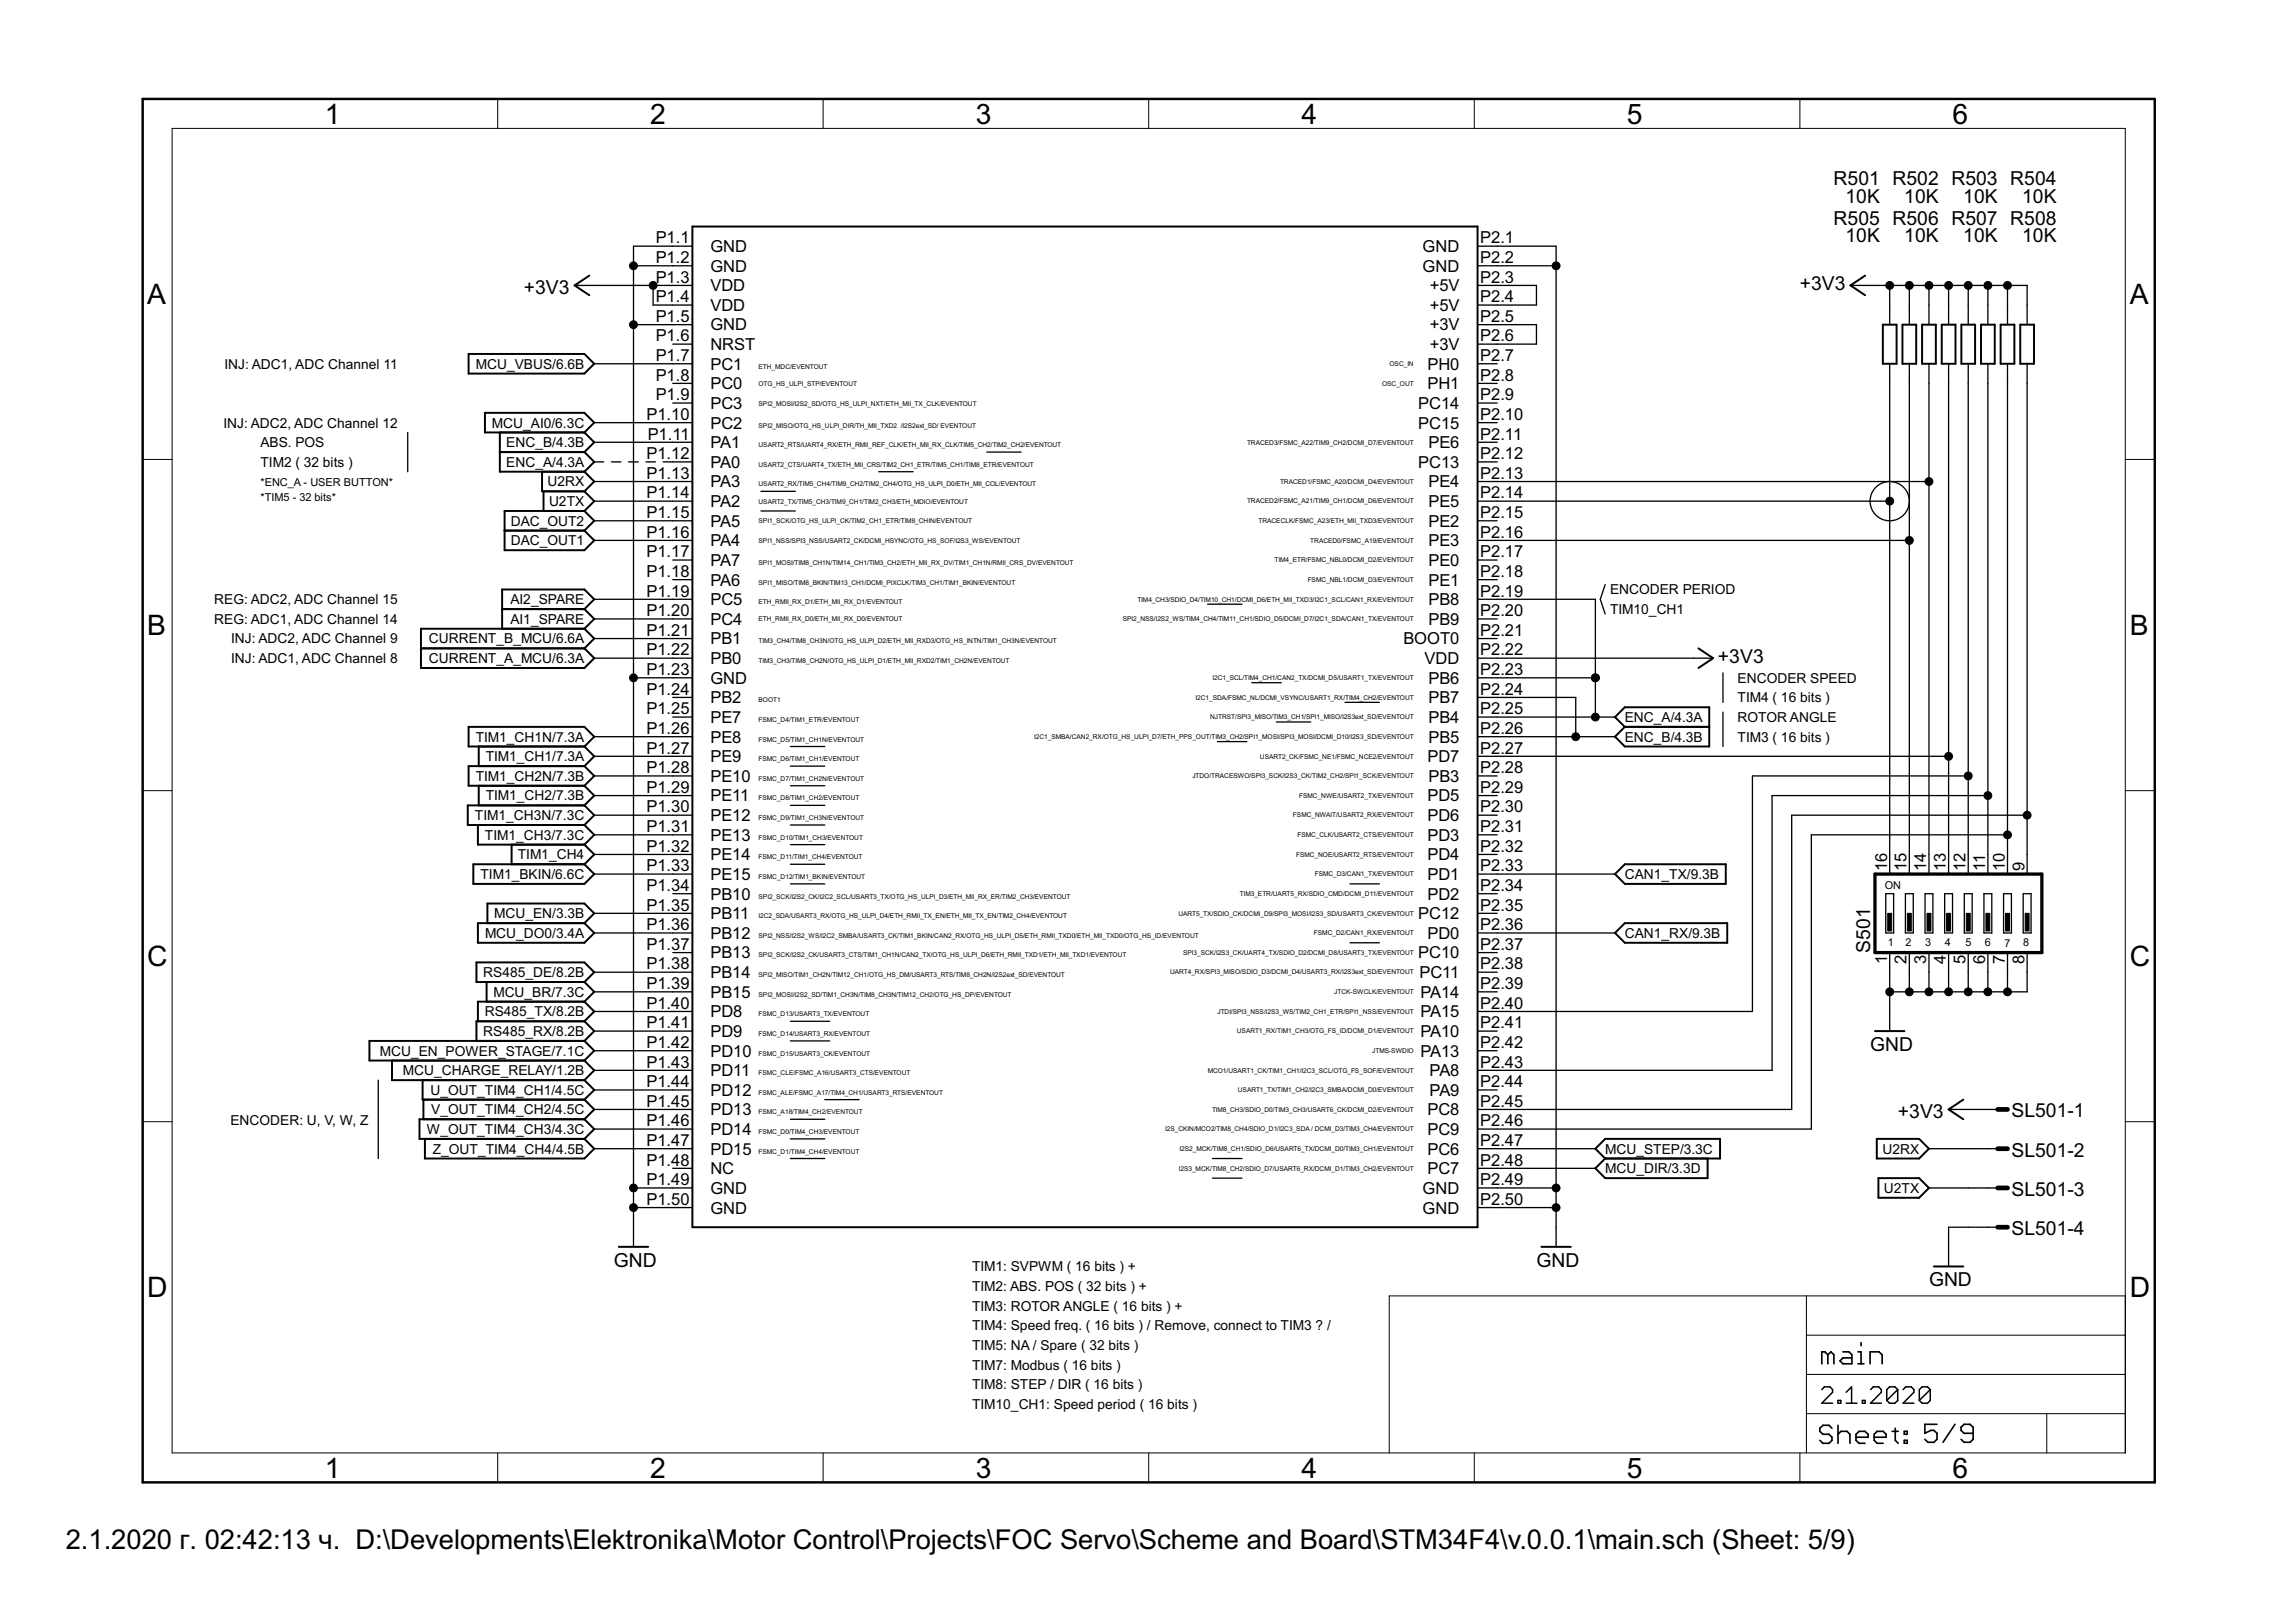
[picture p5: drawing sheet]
<svg xmlns="http://www.w3.org/2000/svg" width="297mm" height="210mm" viewBox="0 0 297 210" stroke-linecap="round" stroke-linejoin="round" font-family="sans-serif">
<defs><g id="words">
<g font-size="4.1">
<text x="42" y="16">1</text>
<text x="84.1" y="16">2</text>
<text x="126.3" y="16">3</text>
<text x="168.4" y="16">4</text>
<text x="210.5" y="16">5</text>
<text x="252.6" y="16">6</text>
<text x="19.1" y="39.3">A</text>
<text x="275.6" y="39.3">A</text>
<text x="19.1" y="82.2">B</text>
<text x="275.6" y="82.2">B</text>
<text x="19.1" y="125">C</text>
<text x="275.6" y="125">C</text>
<text x="19.1" y="167.9">D</text>
<text x="275.6" y="167.9">D</text>
<text x="42" y="191.2">1</text>
<text x="84.1" y="191.2">2</text>
<text x="126.3" y="191.2">3</text>
<text x="168.4" y="191.2">4</text>
<text x="210.5" y="191.2">5</text>
<text x="252.6" y="191.2">6</text>
</g>
<text font-size="4" x="8.5" y="200.4">2.1.2020 г. 02:42:13 ч. D:\Developments\Elektronika\Motor Control\Projects\FOC Servo\Scheme and Board\STM34F4\v.0.0.1\main.sch (Sheet: 5/9)</text>
<g font-size="2.8">
<text x="237.2" y="24">R501 R502 R503 R504</text>
<text x="237.2" y="29.1">R505 R506 R507 R508</text>
<text x="238.7" y="26.3">10K</text>
<text x="246.4" y="26.3">10K</text>
<text x="254" y="26.3">10K</text>
<text x="261.6" y="26.3">10K</text>
<text x="238.7" y="31.3">10K</text>
<text x="246.4" y="31.3">10K</text>
<text x="254" y="31.3">10K</text>
<text x="261.6" y="31.3">10K</text>
<text x="67.8" y="38.1">+3V3</text>
<text x="232.8" y="37.6">+3V3</text>
<text x="222.3" y="85.8">+3V3</text>
<text x="241.9" y="123.3" transform="rotate(-90 241.9 123.3)">S501</text>
<text x="241.9" y="136">GND</text>
<text x="245.5" y="144.7">+3V3</text>
<text x="260.2" y="144.6">SL501-1</text>
<text x="260.2" y="149.7">SL501-2</text>
<text x="260.2" y="154.8">SL501-3</text>
<text x="260.2" y="159.8">SL501-4</text>
<text x="79.4" y="163.9">GND</text>
<text x="198.8" y="163.9">GND</text>
<text x="249.6" y="166.4">GND</text>
</g>
<g font-size="2.4">
<text x="84.8" y="31.5">P1.1</text>
<text x="84.8" y="34">P1.2</text>
<text x="91.9" y="32.6">GND</text>
<text x="91.9" y="35.1">GND</text>
<text x="184.1" y="32.6">GND</text>
<text x="184.1" y="35.1">GND</text>
<text x="191.5" y="31.5">P2.1</text>
<text x="191.5" y="34">P2.2</text>
<text x="84.8" y="36.6">P1.3</text>
<text x="84.8" y="39.1">P1.4</text>
<text x="84.8" y="41.6">P1.5</text>
<text x="91.9" y="37.7">VDD</text>
<text x="91.9" y="40.2">VDD</text>
<text x="185" y="37.7">+5V</text>
<text x="185" y="40.2">+5V</text>
<text x="191.5" y="36.6">P2.3</text>
<text x="191.5" y="39.1">P2.4</text>
<text x="191.5" y="41.6">P2.5</text>
<text x="84.8" y="44.2">P1.6</text>
<text x="84.8" y="46.7">P1.7</text>
<text x="91.9" y="42.8">GND</text>
<text x="91.9" y="45.3">NRST</text>
<text x="91.9" y="47.8">PC1</text>
<text x="184.7" y="47.8">PH0</text>
<text x="185" y="42.8">+3V</text>
<text x="185" y="45.3">+3V</text>
<text x="191.5" y="44.2">P2.6</text>
<text x="191.5" y="46.7">P2.7</text>
<text x="84.8" y="49.3">P1.8</text>
<text x="84.8" y="51.8">P1.9</text>
<text x="91.9" y="50.4">PC0</text>
<text x="91.9" y="52.9">PC3</text>
<text x="183.5" y="52.9">PC14</text>
<text x="184.7" y="50.4">PH1</text>
<text x="191.5" y="49.3">P2.8</text>
<text x="191.5" y="51.8">P2.9</text>
<text x="83.6" y="54.3">P1.10</text>
<text x="83.6" y="59.4">P1.12</text>
<text x="83.8" y="56.9">P1.11</text>
<text x="91.9" y="55.5">PC2</text>
<text x="91.9" y="58">PA1</text>
<text x="183.5" y="55.5">PC15</text>
<text x="184.8" y="58">PE6</text>
<text x="191.5" y="54.3">P2.10</text>
<text x="191.5" y="56.9">P2.11</text>
<text x="191.5" y="59.4">P2.12</text>
<text x="83.6" y="62">P1.13</text>
<text x="83.6" y="64.5">P1.14</text>
<text x="91.9" y="60.5">PA0</text>
<text x="91.9" y="63.1">PA3</text>
<text x="91.9" y="65.6">PA2</text>
<text x="183.5" y="60.5">PC13</text>
<text x="184.8" y="63.1">PE4</text>
<text x="184.8" y="65.6">PE5</text>
<text x="191.5" y="62">P2.13</text>
<text x="191.5" y="64.5">P2.14</text>
<text x="83.6" y="67">P1.15</text>
<text x="83.6" y="69.6">P1.16</text>
<text x="91.9" y="68.2">PA5</text>
<text x="91.9" y="70.7">PA4</text>
<text x="184.8" y="68.2">PE2</text>
<text x="184.8" y="70.7">PE3</text>
<text x="191.5" y="67">P2.15</text>
<text x="191.5" y="69.6">P2.16</text>
<text x="83.6" y="72.1">P1.17</text>
<text x="83.6" y="74.7">P1.18</text>
<text x="83.6" y="77.2">P1.19</text>
<text x="91.9" y="73.2">PA7</text>
<text x="91.9" y="75.8">PA6</text>
<text x="184.8" y="73.2">PE0</text>
<text x="184.8" y="75.8">PE1</text>
<text x="191.5" y="72.1">P2.17</text>
<text x="191.5" y="74.7">P2.18</text>
<text x="191.5" y="77.2">P2.19</text>
<text x="83.6" y="79.7">P1.20</text>
<text x="83.6" y="82.3">P1.21</text>
<text x="91.9" y="78.3">PC5</text>
<text x="91.9" y="80.9">PC4</text>
<text x="91.9" y="83.4">PB1</text>
<text x="181.6" y="83.4">BOOT0</text>
<text x="184.8" y="78.3">PB8</text>
<text x="184.8" y="80.9">PB9</text>
<text x="191.5" y="79.7">P2.20</text>
<text x="191.5" y="82.3">P2.21</text>
<text x="83.6" y="84.8">P1.22</text>
<text x="83.6" y="87.4">P1.23</text>
<text x="83.6" y="89.9">P1.24</text>
<text x="91.9" y="85.9">PB0</text>
<text x="91.9" y="88.5">GND</text>
<text x="184.3" y="85.9">VDD</text>
<text x="184.8" y="88.5">PB6</text>
<text x="191.5" y="84.8">P2.22</text>
<text x="191.5" y="87.4">P2.23</text>
<text x="191.5" y="89.9">P2.24</text>
<text x="83.6" y="92.4">P1.25</text>
<text x="83.6" y="95">P1.26</text>
<text x="91.9" y="91">PB2</text>
<text x="91.9" y="93.6">PE7</text>
<text x="184.8" y="91">PB7</text>
<text x="184.8" y="93.6">PB4</text>
<text x="191.5" y="92.4">P2.25</text>
<text x="191.5" y="95">P2.26</text>
<text x="83.6" y="97.5">P1.27</text>
<text x="83.6" y="100.1">P1.28</text>
<text x="91.9" y="96.1">PE8</text>
<text x="91.9" y="98.6">PE9</text>
<text x="91.9" y="101.2">PE10</text>
<text x="184.7" y="98.6">PD7</text>
<text x="184.8" y="96.1">PB5</text>
<text x="184.8" y="101.2">PB3</text>
<text x="191.5" y="97.5">P2.27</text>
<text x="191.5" y="100.1">P2.28</text>
<text x="83.6" y="102.6">P1.29</text>
<text x="83.6" y="105.1">P1.30</text>
<text x="83.6" y="107.7">P1.31</text>
<text x="91.9" y="103.7">PE11</text>
<text x="91.9" y="106.3">PE12</text>
<text x="184.7" y="103.7">PD5</text>
<text x="184.7" y="106.3">PD6</text>
<text x="191.5" y="102.6">P2.29</text>
<text x="191.5" y="105.1">P2.30</text>
<text x="191.5" y="107.7">P2.31</text>
<text x="83.6" y="110.2">P1.32</text>
<text x="83.6" y="112.8">P1.33</text>
<text x="91.9" y="108.8">PE13</text>
<text x="91.9" y="111.3">PE14</text>
<text x="91.9" y="113.9">PE15</text>
<text x="184.7" y="108.8">PD3</text>
<text x="184.7" y="111.3">PD4</text>
<text x="184.7" y="113.9">PD1</text>
<text x="191.5" y="110.2">P2.32</text>
<text x="191.5" y="112.8">P2.33</text>
<text x="244.1" y="112.8" transform="rotate(-90 244.1 112.8)">16</text>
<text x="246.7" y="112.8" transform="rotate(-90 246.7 112.8)">15</text>
<text x="249.2" y="112.8" transform="rotate(-90 249.2 112.8)">14</text>
<text x="251.7" y="112.8" transform="rotate(-90 251.7 112.8)">13</text>
<text x="254.3" y="112.8" transform="rotate(-90 254.3 112.8)">12</text>
<text x="256.8" y="112.8" transform="rotate(-90 256.8 112.8)">11</text>
<text x="259.4" y="112.8" transform="rotate(-90 259.4 112.8)">10</text>
<text x="261.9" y="112.8" transform="rotate(-90 261.9 112.8)">9</text>
<text x="83.6" y="115.3">P1.34</text>
<text x="83.6" y="117.8">P1.35</text>
<text x="91.9" y="116.4">PB10</text>
<text x="91.9" y="119">PB11</text>
<text x="183.5" y="119">PC12</text>
<text x="184.7" y="116.4">PD2</text>
<text x="191.5" y="115.3">P2.34</text>
<text x="191.5" y="117.8">P2.35</text>
<text x="83.6" y="120.4">P1.36</text>
<text x="83.6" y="122.9">P1.37</text>
<text x="83.6" y="125.5">P1.38</text>
<text x="91.9" y="121.5">PB12</text>
<text x="91.9" y="124">PB13</text>
<text x="183.5" y="124">PC10</text>
<text x="184.7" y="121.5">PD0</text>
<text x="191.5" y="120.4">P2.36</text>
<text x="191.5" y="122.9">P2.37</text>
<text x="191.5" y="125.5">P2.38</text>
<text x="244.1" y="124.8" transform="rotate(-90 244.1 124.8)">1</text>
<text x="246.7" y="124.8" transform="rotate(-90 246.7 124.8)">2</text>
<text x="249.2" y="124.8" transform="rotate(-90 249.2 124.8)">3</text>
<text x="251.7" y="124.8" transform="rotate(-90 251.7 124.8)">4</text>
<text x="254.3" y="124.8" transform="rotate(-90 254.3 124.8)">5</text>
<text x="256.8" y="124.8" transform="rotate(-90 256.8 124.8)">6</text>
<text x="259.4" y="124.8" transform="rotate(-90 259.4 124.8)">7</text>
<text x="261.9" y="124.8" transform="rotate(-90 261.9 124.8)">8</text>
<text x="83.6" y="128">P1.39</text>
<text x="83.6" y="130.5">P1.40</text>
<text x="91.9" y="126.6">PB14</text>
<text x="91.9" y="129.1">PB15</text>
<text x="91.9" y="131.6">PD8</text>
<text x="183.6" y="126.6">PC11</text>
<text x="183.8" y="129.1">PA14</text>
<text x="183.8" y="131.6">PA15</text>
<text x="191.5" y="128">P2.39</text>
<text x="191.5" y="130.5">P2.40</text>
<text x="83.6" y="133.1">P1.41</text>
<text x="83.6" y="135.6">P1.42</text>
<text x="91.9" y="134.2">PD9</text>
<text x="91.9" y="136.7">PD10</text>
<text x="183.8" y="134.2">PA10</text>
<text x="183.8" y="136.7">PA13</text>
<text x="191.5" y="133.1">P2.41</text>
<text x="191.5" y="135.6">P2.42</text>
<text x="83.6" y="138.1">P1.43</text>
<text x="83.6" y="140.7">P1.44</text>
<text x="83.6" y="143.2">P1.45</text>
<text x="91.9" y="139.3">PD11</text>
<text x="91.9" y="141.8">PD12</text>
<text x="184.9" y="139.3">PA8</text>
<text x="184.9" y="141.8">PA9</text>
<text x="191.5" y="138.1">P2.43</text>
<text x="191.5" y="140.7">P2.44</text>
<text x="191.5" y="143.2">P2.45</text>
<text x="83.6" y="145.8">P1.46</text>
<text x="83.6" y="148.3">P1.47</text>
<text x="91.9" y="144.3">PD13</text>
<text x="91.9" y="146.9">PD14</text>
<text x="91.9" y="149.4">PD15</text>
<text x="184.7" y="144.3">PC8</text>
<text x="184.7" y="146.9">PC9</text>
<text x="184.7" y="149.4">PC6</text>
<text x="191.5" y="145.8">P2.46</text>
<text x="191.5" y="148.3">P2.47</text>
<text x="83.6" y="150.8">P1.48</text>
<text x="83.6" y="153.4">P1.49</text>
<text x="83.6" y="155.9">P1.50</text>
<text x="91.9" y="152">NC</text>
<text x="91.9" y="154.5">GND</text>
<text x="184.1" y="154.5">GND</text>
<text x="184.7" y="152">PC7</text>
<text x="191.5" y="150.8">P2.48</text>
<text x="191.5" y="153.4">P2.49</text>
<text x="191.5" y="155.9">P2.50</text>
<text x="91.9" y="157">GND</text>
<text x="184.1" y="157">GND</text>
</g>
<g font-size="2">
<text x="29" y="47.7">INJ: ADC1, ADC Channel 11</text>
<text x="61.6" y="47.7">MCU_VBUS/6.6B</text>
<text x="28.9" y="55.3">INJ: ADC2, ADC Channel 12</text>
<text x="33.7" y="57.9">ABS. POS</text>
<text x="63.6" y="55.3">MCU_AI0/6.3C</text>
<text x="65.5" y="57.9">ENC_B/4.3B</text>
<text x="33.7" y="60.4">TIM2 ( 32 bits )</text>
<text x="65.5" y="60.4">ENC_A/4.3A</text>
<text x="70.8" y="63">U2RX</text>
<text x="71" y="65.5">U2TX</text>
<text x="66.1" y="70.6">DAC_OUT1</text>
<text x="66.1" y="68">DAC_OUT2</text>
<text x="208.3" y="76.9">ENCODER PERIOD</text>
<text x="27.7" y="78.2">REG: ADC2, ADC Channel 15</text>
<text x="27.7" y="80.7">REG: ADC1, ADC Channel 14</text>
<text x="29.9" y="83.3">INJ: ADC2, ADC Channel 9</text>
<text x="55.5" y="83.3">CURRENT_B_MCU/6.6A</text>
<text x="66" y="80.7">AI1_SPARE</text>
<text x="66" y="78.2">AI2_SPARE</text>
<text x="208.3" y="79.5">TIM10_CH1</text>
<text x="29.9" y="85.8">INJ: ADC1, ADC Channel 8</text>
<text x="55.5" y="85.8">CURRENT_A_MCU/6.3A</text>
<text x="224.8" y="88.4">ENCODER SPEED</text>
<text x="61.5" y="96">TIM1_CH1N/7.3A</text>
<text x="210.2" y="93.4">ENC_A/4.3A</text>
<text x="210.2" y="96">ENC_B/4.3B</text>
<text x="224.8" y="96">TIM3 ( 16 bits )</text>
<text x="224.8" y="93.4">ROTOR ANGLE</text>
<text x="224.8" y="90.9">TIM4 ( 16 bits )</text>
<text x="61.5" y="101">TIM1_CH2N/7.3B</text>
<text x="62.8" y="98.5">TIM1_CH1/7.3A</text>
<text x="61.4" y="106.1">TIM1_CH3N/7.3C</text>
<text x="62.8" y="103.6">TIM1_CH2/7.3B</text>
<text x="62.2" y="113.7">TIM1_BKIN/6.6C</text>
<text x="62.7" y="108.7">TIM1_CH3/7.3C</text>
<text x="67" y="111.2">TIM1_CH4</text>
<text x="210.2" y="113.7">CAN1_TX/9.3B</text>
<text x="63.9" y="118.8">MCU_EN/3.3B</text>
<text x="62.8" y="121.4">MCU_DO0/3.4A</text>
<text x="210.2" y="121.4">CAN1_RX/9.3B</text>
<text x="62.5" y="126.4">RS485_DE/8.2B</text>
<text x="62.7" y="131.5">RS485_TX/8.2B</text>
<text x="63.8" y="129">MCU_BR/7.3C</text>
<text x="49.1" y="136.6">MCU_EN_POWER_STAGE/7.1C</text>
<text x="62.5" y="134.1">RS485_RX/8.2B</text>
<text x="52.1" y="139.1">MCU_CHARGE_RELAY/1.2B</text>
<text x="55.7" y="141.7">U_OUT_TIM4_CH1/4.5C</text>
<text x="29.8" y="145.6">ENCODER: U, V, W, Z</text>
<text x="55.2" y="146.8">W_OUT_TIM4_CH3/4.3C</text>
<text x="55.8" y="144.2">V_OUT_TIM4_CH2/4.5C</text>
<text x="56" y="149.3">Z_OUT_TIM4_CH4/4.5B</text>
<text x="207.7" y="149.3">MCU_STEP/3.3C</text>
<text x="243.5" y="149.3">U2RX</text>
<text x="207.7" y="151.8">MCU_DIR/3.3D</text>
<text x="243.7" y="154.4">U2TX</text>
<text x="125.8" y="164.5">TIM1: SVPWM ( 16 bits ) +</text>
<text x="125.8" y="167.1">TIM2: ABS. POS ( 32 bits ) +</text>
<text x="125.8" y="169.6">TIM3: ROTOR ANGLE ( 16 bits ) +</text>
<text x="125.8" y="172.2">TIM4: Speed freq. ( 16 bits ) / Remove, connect to TIM3 ? /</text>
<text x="125.8" y="177.2">TIM7: Modbus ( 16 bits )</text>
<text x="125.8" y="174.7">TIM5: NA / Spare ( 32 bits )</text>
<text x="125.8" y="179.8">TIM8: STEP / DIR ( 16 bits )</text>
<text x="125.8" y="182.3">TIM10_CH1: Speed period ( 16 bits )</text>
</g>
<g font-size="1.6">
<text x="33.7" y="63">*ENC_A - USER BUTTON*</text>
<text x="33.7" y="64.9">*TIM5 - 32 bits*</text>
<text x="243.8" y="115">ON</text>
<text x="244.2" y="122.4">1</text>
<text x="246.5" y="122.4">2</text>
<text x="249.1" y="122.4">3</text>
<text x="251.6" y="122.4">4</text>
<text x="254.3" y="122.4">5</text>
<text x="256.8" y="122.4">6</text>
<text x="259.3" y="122.5">7</text>
<text x="261.8" y="122.4">8</text>
</g>
<g font-size="1">
<text x="98.1" y="47.7">ETH_MDC/EVENTOUT</text>
<text x="179.8" y="47.4">OSC_IN</text>
<text x="98.1" y="49.9">OTG_HS_ULPI_STP/EVENTOUT</text>
<text x="98.1" y="52.5">SPI2_MOSI/I2S2_SD/OTG_HS_ULPI_NXT/ETH_MII_TX_CLK/EVENTOUT</text>
<text x="178.8" y="49.9">OSC_OUT</text>
<text x="98.1" y="55.3">SPI2_MISO/OTG_HS_ULPI_DIR/TH_MII_TXD2 /I2S2ext_SD/ EVENTOUT</text>
<text x="98.1" y="57.9">USART2_RTS/UART4_RX/ETH_RMII_REF_CLK/ETH_MII_RX_CLK/TIM5_CH2/TIM2_CH2/EVENTOUT</text>
<text x="161.3" y="57.5">TRACED3/FSMC_A22/TIM9_CH2/DCMI_D7/EVENTOUT</text>
<text x="98.1" y="60.4">USART2_CTS/UART4_TX/ETH_MII_CRS/TIM2_CH1_ETR/TIM5_CH1/TIM8_ETR/EVENTOUT</text>
<text x="98.1" y="65.2">USART2_TX/TIM5_CH3/TIM9_CH1/TIM2_CH3/ETH_MDIO/EVENTOUT</text>
<text x="98.1" y="63">USART2_RX/TIM5_CH4/TIM9_CH2/TIM2_CH4/OTG_HS_ULPI_D0/ETH_MII_COL/EVENTOUT</text>
<text x="161.3" y="65.2">TRACED2/FSMC_A21/TIM9_CH1/DCMI_D6/EVENTOUT</text>
<text x="165.6" y="62.6">TRACED1/FSMC_A20/DCMI_D4/EVENTOUT</text>
<text x="98.1" y="70.3">SPI1_NSS/SPI3_NSS/USART2_CK/DCMI_HSYNC/OTG_HS_SOF/I2S3_WS/EVENTOUT</text>
<text x="98.1" y="67.7">SPI1_SCK/OTG_HS_ULPI_CK/TIM2_CH1_ETR/TIM8_CHIN/EVENTOUT</text>
<text x="162.8" y="67.7">TRACECLK/FSMC_A23/ETH_MII_TXD3/EVENTOUT</text>
<text x="169.5" y="70.2">TRACED0/FSMC_A19/EVENTOUT</text>
<text x="98.1" y="75.7">SPI1_MISO/TIM8_BKIN/TIM13_CH1/DCMI_PIXCLK/TIM3_CH1/TIM1_BKIN/EVENTOUT</text>
<text x="98.1" y="73.1">SPI1_MOSI/TIM8_CH1N/TIM14_CH1/TIM3_CH2/ETH_MII_RX_DV/TIM1_CH1N/RMII_CRS_DV/EVENTOUT</text>
<text x="147.1" y="77.9">TIM4_CH3/SDIO_D4/TIM10_CH1/DCMI_D6/ETH_MII_TXD3/I2C1_SCL/CAN1_RX/EVENTOUT</text>
<text x="164.9" y="72.8">TIM4_ETR/FSMC_NBL0/DCMI_D2/EVENTOUT</text>
<text x="169.2" y="75.3">FSMC_NBL1/DCMI_D3/EVENTOUT</text>
<text x="98.1" y="80.4">ETH_RMII_RX_D0/ETH_MII_RX_D0/EVENTOUT</text>
<text x="98.1" y="78.2">ETH_RMII_RX_D1/ETH_MII_RX_D1/EVENTOUT</text>
<text x="98.1" y="83.3">TIM3_CH4/TIM8_CH3N/OTG_HS_ULPI_D2/ETH_MII_RXD3/OTG_HS_INTN/TIM1_CH3N/EVENTOUT</text>
<text x="145.2" y="80.4">SPI2_NSS/I2S2_WS/TIM4_CH4/TIM11_CH1/SDIO_D5/DCMI_D7/I2C1_SDA/CAN1_TX/EVENTOUT</text>
<text x="98.1" y="85.8">TIM3_CH3/TIM8_CH2N/OTG_HS_ULPI_D1/ETH_MII_RXD2/TIM1_CH2N/EVENTOUT</text>
<text x="156.9" y="88">I2C1_SCL/TIM4_CH1/CAN2_TX/DCMI_D5/USART1_TX/EVENTOUT</text>
<text x="98.1" y="90.9">BOOT1</text>
<text x="98.1" y="93.4">FSMC_D4/TIM1_ETR/EVENTOUT</text>
<text x="98.1" y="96">FSMC_D5/TIM1_CH1N/EVENTOUT</text>
<text x="133.8" y="95.6">I2C1_SMBA/CAN2_RX/OTG_HS_ULPI_D7/ETH_PPS_OUT/TIM3_CH2/SPI1_MOSI/SPI3_MOSI/DCMI_D10/I2S3_SD/EVENTOUT</text>
<text x="154.7" y="90.6">I2C1_SDA/FSMC_NL/DCMI_VSYNC/USART1_RX/TIM4_CH2/EVENTOUT</text>
<text x="156.6" y="93.1">NJTRST/SPI3_MISO/TIM3_CH1/SPI1_MISO/I2S3ext_SD/EVENTOUT</text>
<text x="98.1" y="98.5">FSMC_D6/TIM1_CH1/EVENTOUT</text>
<text x="98.1" y="101">FSMC_D7/TIM1_CH2N/EVENTOUT</text>
<text x="154.3" y="100.7">JTDO/TRACESWO/SPI3_SCK/I2S3_CK/TIM2_CH2/SPI1_SCK/EVENTOUT</text>
<text x="163" y="98.2">USART2_CK/FSMC_NE1/FSMC_NCE2/EVENTOUT</text>
<text x="98.1" y="103.6">FSMC_D8/TIM1_CH2/EVENTOUT</text>
<text x="98.1" y="106.1">FSMC_D9/TIM1_CH3N/EVENTOUT</text>
<text x="167.3" y="105.8">FSMC_NWAIT/USART2_RX/EVENTOUT</text>
<text x="168.1" y="103.2">FSMC_NWE/USART2_TX/EVENTOUT</text>
<text x="98.1" y="108.7">FSMC_D10/TIM1_CH3/EVENTOUT</text>
<text x="98.1" y="111.2">FSMC_D11/TIM1_CH4/EVENTOUT</text>
<text x="98.1" y="113.7">FSMC_D12/TIM1_BKIN/EVENTOUT</text>
<text x="167.7" y="110.9">FSMC_NOE/USART2_RTS/EVENTOUT</text>
<text x="167.8" y="108.3">FSMC_CLK/USART2_CTS/EVENTOUT</text>
<text x="170.1" y="113.4">FSMC_D3/CAN1_TX/EVENTOUT</text>
<text x="98.1" y="116.3">SPI2_SCK/I2S2_CK/I2C2_SCL/USART3_TX/OTG_HS_ULPI_D3/ETH_MII_RX_ER/TIM2_CH3/EVENTOUT</text>
<text x="98.1" y="118.8">I2C2_SDA/USART3_RX/OTG_HS_ULPI_D4/ETH_RMII_TX_EN/ETH_MII_TX_EN/TIM2_CH4/EVENTOUT</text>
<text x="152.5" y="118.5">UART5_TX/SDIO_CK/DCMI_D9/SPI3_MOSI/I2S3_SD/USART3_CK/EVENTOUT</text>
<text x="160.4" y="115.9">TIM3_ETR/UART5_RX/SDIO_CMD/DCMI_D11/EVENTOUT</text>
<text x="98.1" y="121.4">SPI2_NSS/I2S2_WS/I2C2_SMBA/USART3_CK/TIM1_BKIN/CAN2_RX/OTG_HS_ULPI_D5/ETH_RMII_TXD0/ETH_MII_TXD0/OTG_HS_ID/EVENTOUT</text>
<text x="98.1" y="123.9">SPI2_SCK/I2S2_CK/USART3_CTS/TIM1_CH1N/CAN2_TX/OTG_HS_ULPI_D6/ETH_RMII_TXD1/ETH_MII_TXD1/EVENTOUT</text>
<text x="153.1" y="123.6">SPI3_SCK/I2S3_CK/UART4_TX/SDIO_D2/DCMI_D8/USART3_TX/EVENTOUT</text>
<text x="170" y="121">FSMC_D2/CAN1_RX/EVENTOUT</text>
<text x="98.1" y="126.4">SPI2_MISO/TIM1_CH2N/TIM12_CH1/OTG_HS_DM/USART3_RTS/TIM8_CH2N/I2S2ext_SD/EVENTOUT</text>
<text x="98.1" y="129">SPI2_MOSI/I2S2_SD/TIM1_CH3N/TIM8_CH3N/TIM12_CH2/OTG_HS_DP/EVENTOUT</text>
<text x="98.1" y="131.5">FSMC_D13/USART3_TX/EVENTOUT</text>
<text x="151.4" y="126.1">UART4_RX/SPI3_MISO/SDIO_D3/DCMI_D4/USART3_RX/I2S3ext_SD/EVENTOUT</text>
<text x="157.5" y="131.2">JTDI/SPI3_NSS/I2S3_WS/TIM2_CH1_ETR/SPI1_NSS/EVENTOUT</text>
<text x="172.6" y="128.6">JTCK-SWCLK/EVENTOUT</text>
<text x="98.1" y="134.1">FSMC_D14/USART3_RX/EVENTOUT</text>
<text x="98.1" y="136.6">FSMC_D15/USART3_CK/EVENTOUT</text>
<text x="160" y="133.7">USART1_RX/TIM1_CH3/OTG_FS_ID/DCMI_D1/EVENTOUT</text>
<text x="177.5" y="136.3">JTMS-SWDIO</text>
<text x="98.1" y="139.1">FSMC_CLE/FSMC_A16/USART3_CTS/EVENTOUT</text>
<text x="98.1" y="141.7">FSMC_ALE/FSMC_A17/TIM4_CH1/USART3_RTS/EVENTOUT</text>
<text x="156.2" y="138.8">MCO1/USART1_CK/TIM1_CH1/I2C3_SCL/OTG_FS_SOF/EVENTOUT</text>
<text x="156.8" y="143.9">TIM8_CH3/SDIO_D0/TIM3_CH3/USART6_CK/DCMI_D2/EVENTOUT</text>
<text x="160.1" y="141.3">USART1_TX/TIM1_CH2/I2C3_SMBA/DCMI_D0/EVENTOUT</text>
<text x="98.1" y="144.2">FSMC_A18/TIM4_CH2/EVENTOUT</text>
<text x="98.1" y="146.8">FSMC_D0/TIM4_CH3/EVENTOUT</text>
<text x="98.1" y="149.3">FSMC_D1/TIM4_CH4/EVENTOUT</text>
<text x="150.7" y="146.4">I2S_CKIN/MCO2/TIM8_CH4/SDIO_D1/I2C3_SDA / DCMI_D3/TIM3_CH4/EVENTOUT</text>
<text x="152.6" y="149">I2S2_MCK/TIM8_CH1/SDIO_D6/USART6_TX/DCMI_D0/TIM3_CH1/EVENTOUT</text>
<text x="152.5" y="151.5">I2S3_MCK/TIM8_CH2/SDIO_D7/USART6_RX/DCMI_D1/TIM3_CH2/EVENTOUT</text>
</g>
</g></defs>
<g fill="#000" stroke="#000" stroke-width=".17">
<path d="M74.3 36.9h2.6zM76.9 36.9h7.6zM82 31.9v2.5zM82 31.9h5zM84.5 36.9v2.6zM84.5 39.5h2.5zM84.5 36.9h2.5zM87 31.9h2.6zM87 34.4h2.6zM87 36.9h2.6zM87 39.5h2.6zM82 34.4h5z"/>
<path d="M191.2 31.9h2.5zM191.2 34.4h2.5zM191.2 36.9h2.5zM191.2 39.5h2.5zM193.7 34.4h7.6zM193.7 36.9h5.1zM198.8 36.9v2.6zM193.7 39.5h5.1zM201.3 31.9v2.5zM193.7 31.9h7.6zM239.4 36.9h2.5zM241.9 36.9h2.6z"/>
<path d="M244.5 39.5v2.5zM244.5 36.9h2.5zM244.5 36.9v2.6zM247 39.5v2.5zM247 36.9h2.6zM247 36.9v2.6zM249.6 39.5v2.5zM249.6 36.9h2.5zM249.6 36.9v2.6zM252.1 39.5v2.5zM252.1 36.9h2.5zM252.1 36.9v2.6z"/>
<path d="M254.6 39.5v2.5zM254.6 36.9h2.6zM254.6 36.9v2.6zM257.2 39.5v2.5zM257.2 36.9h2.5zM257.2 36.9v2.6zM259.7 39.5v2.5zM259.7 36.9h2.6zM259.7 36.9v2.6zM262.3 39.5v2.5zM262.3 36.9v2.6zM52.7 56v5z"/>
<path d="M76.9 59.8h1.2zM76.9 57.2h10.1zM76.9 54.7h10.1zM76.9 47.1h10.1zM79.1 59.8h1.2zM81.3 59.8h1.3zM82 34.4v7.6zM82 42h5zM83.6 59.8h1.2zM85.8 59.8h1.2zM87 42h2.6zM87 44.5h2.6z"/>
<path d="M87 47.1h2.6zM87 49.6h2.6zM87 52.2h2.6zM87 54.7h2.6zM87 57.2h2.6zM87 59.8h2.6zM127.7 58.5h4.4zM191.2 42h2.5zM191.2 44.5h2.5zM191.2 47.1h2.5zM191.2 49.6h2.5zM191.2 52.2h2.5z"/>
<path d="M191.2 54.7h2.5zM191.2 57.2h2.5zM191.2 59.8h2.5zM193.7 42h5.1zM198.8 42v2.5zM193.7 44.5h5.1zM244.5 47.1v2.5zM247 47.1v2.5zM247 49.6v20.3zM249.6 47.1v2.5zM249.6 49.6v12.7zM252.1 47.1v2.5z"/>
<path d="M254.6 47.1v2.5zM257.2 47.1v2.5zM259.7 47.1v2.5zM262.3 47.1v2.5zM76.9 77.6h10.1zM76.9 62.3h10.1zM76.9 64.9h10.1zM76.9 69.9h10.1zM76.9 67.4h10.1zM87 62.3h2.6zM87 64.9h2.6zM87 67.4h2.6z"/>
<path d="M87 69.9h2.6zM87 72.5h2.6zM87 75h2.6zM87 77.6h2.6zM98.4 63.6h4.5zM98.4 66.1h4.5zM113.7 61h4.4zM156.2 78.2h4.5zM191.2 62.3h2.5zM191.2 64.9h2.5zM191.2 67.4h2.5zM191.2 69.9h2.5z"/>
<path d="M191.2 72.5h2.5zM191.2 75h2.5zM191.2 77.6h2.5zM193.7 77.6h12.7zM193.7 64.9h50.8zM193.7 69.9h53.3zM193.7 62.3h55.9zM206.4 77.6v10.1zM207.7 75.6l-.7 2zM207 77.6l.7 1.9zM244.5 49.6v15.3zM247 69.9v40.7z"/>
<path d="M249.6 62.3v48.3zM76.9 95.3h10.1zM76.9 97.9h10.1zM76.9 80.1h10.1zM76.9 82.6h10.1zM76.9 85.2h10.1zM82 42v45.7zM87 80.1h2.6zM87 82.6h2.6zM87 85.2h2.6zM87 87.7h2.6zM87 90.3h2.6z"/>
<path d="M87 92.8h2.6zM87 95.3h2.6zM87 97.9h2.6zM82 87.7h5zM102.3 96.6h4.4zM102.3 99.1h4.4zM157.5 96h3.8zM161.9 88.3h3.9zM165.1 93.4h4.5zM174 90.9h4.5zM191.2 80.1h2.5zM191.2 82.6h2.5z"/>
<path d="M191.2 85.2h2.5zM191.2 87.7h2.5zM191.2 90.3h2.5zM191.2 92.8h2.5zM191.2 95.3h2.5zM191.2 97.9h2.5zM193.7 85.2h25.4zM193.7 92.8h12.7zM193.7 87.7h12.7zM193.7 95.3h10.2zM193.7 90.3h10.2zM193.7 97.9h58.4z"/>
<path d="M203.9 95.3h5zM203.9 90.3v5zM206.4 87.7v5.1zM206.4 92.8h2.5zM219.1 85.2h2.5zM222.9 92.2v4.4zM222.9 87.1v3.8zM252.1 49.6v48.3zM76.9 100.4h10.1zM76.9 103h10.1zM76.9 108h10.1zM76.9 105.5h10.1z"/>
<path d="M76.9 110.6h10.1zM76.9 113.1h10.1zM76.9 118.2h10.1zM87 100.4h2.6zM87 103h2.6zM87 105.5h2.6zM87 108h2.6zM87 110.6h2.6zM87 113.1h2.6zM87 115.7h2.6zM87 118.2h2.6zM102.3 101.7h4.4z"/>
<path d="M102.3 104.2h4.4zM102.3 106.8h4.4zM102.3 109.3h4.4zM102.3 111.8h4.4zM102.3 114.4h4.4zM174.6 114.4h3.9zM191.2 100.4h2.5zM191.2 103h2.5zM191.2 105.5h2.5zM191.2 108h2.5zM191.2 110.6h2.5zM191.2 113.1h2.5z"/>
<path d="M191.2 115.7h2.5zM191.2 118.2h2.5zM193.7 113.1h15.2zM226.7 100.4h27.9zM229.3 103h27.9zM231.8 105.5h30.5zM234.3 108h25.4zM244 115.7h1zM244.5 110.6v2.5zM244.5 64.9v45.7zM245 115.7v5zM246.5 115.7h1z"/>
<path d="M247 110.6v2.5zM247.5 115.7v5zM249 115.7h1.1zM249.6 110.6v2.5zM250.1 115.7v5zM251.6 115.7h1zM252.1 110.6v2.5zM252.1 97.9v12.7zM252.6 115.7v5zM254.1 115.7h1zM254.6 110.6v2.5zM254.6 100.4v10.2z"/>
<path d="M254.6 49.6v50.8zM255.1 115.7v5zM256.7 115.7h1zM257.2 110.6v2.5zM257.2 103v7.6zM257.2 49.6v53.4zM257.7 115.7v5zM259.2 115.7h1zM259.7 110.6v2.5zM259.7 108v2.6zM259.7 49.6v58.4zM260.2 115.7v5z"/>
<path d="M261.7 115.7h1.1zM262.3 110.6v2.5zM262.3 105.5v5.1zM262.3 49.6v55.9zM262.8 115.7v5zM48.9 139.8v10.1zM76.9 138.5h10.1zM76.9 136h10.1zM76.9 125.8h10.1zM76.9 130.9h10.1zM76.9 133.4h10.1zM76.9 128.4h10.1z"/>
<path d="M76.9 120.7h10.1zM87 120.7h2.6zM87 123.3h2.6zM87 125.8h2.6zM87 128.4h2.6zM87 130.9h2.6zM87 133.4h2.6zM87 136h2.6zM87 138.5h2.6zM102.3 134.7h5zM102.3 132.2h5zM174.6 122h3.9z"/>
<path d="M191.2 120.7h2.5zM191.2 123.3h2.5zM191.2 125.8h2.5zM191.2 128.4h2.5zM191.2 130.9h2.5zM191.2 133.4h2.5zM191.2 136h2.5zM191.2 138.5h2.5zM193.7 130.9h33zM193.7 138.5h35.6zM193.7 120.7h15.2zM226.7 100.4v30.5z"/>
<path d="M229.3 103v35.5zM244 115.7v5zM244.5 123.3v2.5zM244.5 130.9v2.5zM244.5 125.8v2.6zM244.5 128.4h2.5zM244.5 128.4v2.5zM244 120.7h1zM246.5 115.7v5zM247 123.3v2.5zM247 128.4h2.6zM247 125.8v2.6z"/>
<path d="M246.5 120.7h1zM249 115.7v5zM249.6 123.3v2.5zM249.6 128.4h2.5zM249.6 125.8v2.6zM249 120.7h1.1zM251.6 115.7v5zM252.1 123.3v2.5zM252.1 128.4h2.5zM252.1 125.8v2.6zM251.6 120.7h1zM254.1 115.7v5z"/>
<path d="M254.6 123.3v2.5zM254.6 128.4h2.6zM254.6 125.8v2.6zM254.1 120.7h1zM256.7 115.7v5zM257.2 123.3v2.5zM257.2 128.4h2.5zM257.2 125.8v2.6zM256.7 120.7h1zM259.2 115.7v5zM259.7 123.3v2.5zM259.7 128.4h2.6z"/>
<path d="M259.7 125.8v2.6zM259.2 120.7h1zM261.7 115.7v5zM262.3 123.3v2.5zM262.3 125.8v2.6zM261.7 120.7h1.1zM76.9 141.1h10.1zM76.9 143.6h10.1zM76.9 146.1h10.1zM76.9 148.7h10.1zM82 158.8v2.6zM82 156.3v2.5z"/>
<path d="M82 153.7v2.6zM82 153.7h5zM82 87.7v66zM87 141.1h2.6zM87 143.6h2.6zM87 146.1h2.6zM87 148.7h2.6zM87 151.2h2.6zM87 153.7h2.6zM87 156.3h2.6zM82 156.3h5zM102.3 149.9h4.4z"/>
<path d="M102.3 147.4h4.4zM102.3 144.8h4.4zM106.7 142.3h4.4zM156.9 152.5h3.8zM156.9 149.9h3.8zM191.2 141.1h2.5zM191.2 143.6h2.5zM191.2 146.1h2.5zM191.2 148.7h2.5zM191.2 151.2h2.5zM191.2 153.7h2.5zM191.2 156.3h2.5z"/>
<path d="M193.7 153.7h7.6zM193.7 156.3h7.6zM193.7 148.7h12.7zM193.7 146.1h40.6zM193.7 143.6h38.1zM201.3 158.8v2.6zM201.3 156.3v2.5zM201.3 153.7v2.6zM201.3 34.4v119.3zM193.7 151.2h12.7zM231.8 105.5v38.1zM234.3 108v38.1z"/>
<path d="M249.6 148.7h5zM249.6 153.7h5zM252.1 158.8v2.6zM254.6 143.6h2.6zM254.6 148.7h2.6zM254.6 153.7h2.6zM254.6 158.8h2.6zM252.1 143.6h2.5zM252.1 158.8h2.5zM257.2 143.6h1.2zM257.2 148.7h1.2zM257.2 153.7h1.2z"/>
<path d="M257.2 158.8h1.2zM252.1 161.4v2.5z"/>
</g>
<g fill="#000" stroke="#000" stroke-width=".25">
<path d="M74.3 36.9l1.9 1.3zM74.3 36.9l1.9-1.2zM89.6 29.3h101.6zM191.2 29.3v129.5zM239.4 36.9l1.9 1.3zM239.4 36.9l1.9-1.2zM60.6 45.8v2.5zM62.7 53.4v2.6zM64.7 56v2.5zM64.7 58.5h10.9zM64.7 56h10.9zM62.7 56h12.9z"/>
<path d="M62.7 53.4h12.9zM60.6 48.3h15zM60.6 45.8h15zM76.9 59.8l-1.3 1.2zM75.6 58.5l1.3 1.3zM76.9 57.2l-1.3 1.3zM75.6 56l1.3 1.2zM76.9 54.7l-1.3 1.3zM75.6 53.4l1.3 1.3zM76.9 47.1l-1.3 1.2zM75.6 45.8l1.3 1.3zM243.6 42v5.1z"/>
<path d="M245.4 42v5.1zM243.6 42h1.8zM243.6 47.1h1.8zM246.1 42v5.1zM247.9 42v5.1zM246.1 42h1.8zM246.1 47.1h1.8zM248.7 42v5.1zM250.4 42v5.1zM248.7 42h1.7zM248.7 47.1h1.7zM251.2 42v5.1z"/>
<path d="M253 42v5.1zM251.2 42h1.8zM251.2 47.1h1.8zM253.7 42v5.1zM255.5 42v5.1zM253.7 42h1.8zM253.7 47.1h1.8zM256.3 42v5.1zM258.1 42v5.1zM256.3 42h1.8zM256.3 47.1h1.8zM258.8 42v5.1z"/>
<path d="M260.6 42v5.1zM258.8 42h1.8zM258.8 47.1h1.8zM261.4 42v5.1zM263.1 42v5.1zM261.4 42h1.7zM261.4 47.1h1.7zM64.7 58.5v2.5zM65 76.3v2.5zM65.3 68.7v2.5zM65.3 66.1v2.6zM70.1 61v2.6z"/>
<path d="M70.3 63.6v2.5zM64.7 61h10.9zM65 78.8h10.6zM65 76.3h10.6zM70.1 63.6h5.5zM70.1 61h5.5zM70.3 66.1h5.3zM70.3 63.6h5.3zM65.3 71.2h10.3zM65.3 68.7h10.3zM65.3 66.1h10.3zM76.9 77.6l-1.3 1.2z"/>
<path d="M75.6 76.3l1.3 1.3zM76.9 62.3l-1.3 1.3zM75.6 61l1.3 1.3zM76.9 64.9l-1.3 1.2zM75.6 63.6l1.3 1.3zM76.9 69.9l-1.3 1.3zM75.6 68.7l1.3 1.2zM76.9 67.4l-1.3 1.3zM75.6 66.1l1.3 1.3zM54.5 81.4v2.5zM54.5 83.9v2.5zM60.6 94.1v2.5z"/>
<path d="M61.9 96.6v2.5zM65 78.8v2.6zM60.6 96.6h15zM60.6 94.1h15zM60.6 99.1h15zM61.9 99.1h13.7zM61.9 96.6h13.7zM65 81.4h10.6zM54.5 83.9h21.1zM54.5 81.4h21.1zM54.5 86.4h21.1zM76.9 95.3l-1.3 1.3z"/>
<path d="M75.6 94.1l1.3 1.2zM76.9 97.9l-1.3 1.2zM75.6 96.6l1.3 1.3zM76.9 80.1l-1.3 1.3zM75.6 78.8l1.3 1.3zM76.9 82.6l-1.3 1.3zM75.6 81.4l1.3 1.2zM76.9 85.2l-1.3 1.2zM75.6 83.9l1.3 1.3zM208.9 92.8l1.3-1.3zM208.9 92.8l1.3 1.3zM208.9 95.3l1.3-1.2z"/>
<path d="M208.9 95.3l1.3 1.3zM210.2 91.5h10.9zM210.2 94.1h10.9zM210.2 96.6h10.9zM219.7 86.4l1.9-1.2zM221.1 91.5v2.6zM221.1 94.1v2.5zM219.7 83.9l1.9 1.3zM60.5 104.2v2.6zM60.6 99.1v2.6zM61.2 111.8v2.6zM61.8 106.8v2.5z"/>
<path d="M61.9 101.7v2.5zM63.1 116.9v2.6zM66.2 109.3v2.5zM60.6 101.7h15zM61.9 104.2h13.7zM61.9 101.7h13.7zM61.8 109.3h13.8zM61.8 106.8h13.8zM60.5 106.8h15.1zM60.5 104.2h15.1zM66.2 111.8h9.4zM66.2 109.3h9.4z"/>
<path d="M61.2 114.4h14.4zM61.2 111.8h14.4zM63.1 119.5h12.5zM63.1 116.9h12.5zM61.8 119.5h13.8zM76.9 100.4l-1.3 1.3zM75.6 99.1l1.3 1.3zM76.9 103l-1.3 1.2zM75.6 101.7l1.3 1.3zM76.9 108l-1.3 1.3zM75.6 106.8l1.3 1.2zM76.9 105.5l-1.3 1.3z"/>
<path d="M75.6 104.2l1.3 1.3zM76.9 110.6l-1.3 1.2zM75.6 109.3l1.3 1.3zM76.9 113.1l-1.3 1.3zM75.6 111.8l1.3 1.3zM76.9 118.2l-1.3 1.3zM75.6 116.9l1.3 1.3zM208.9 113.1l1.3-1.3zM208.9 113.1l1.3 1.3zM210.2 119.5h13.3zM210.2 111.8h13.1zM210.2 114.4h13.1z"/>
<path d="M223.3 111.8v2.6zM223.5 119.5v2.5zM47.8 134.7v2.5zM50.7 137.2v2.6zM61.6 124.5v2.6zM61.6 132.2v2.5zM61.8 129.6v2.6zM61.8 119.5v2.5zM62.9 127.1v2.5zM50.7 139.8h24.9zM50.7 137.2h24.9zM47.8 137.2h27.8z"/>
<path d="M47.8 134.7h27.8zM54.7 139.8h20.9zM61.6 127.1h14zM61.6 124.5h14zM61.8 132.2h13.8zM61.8 129.6h13.8zM61.6 134.7h14zM61.6 132.2h14zM62.9 129.6h12.7zM62.9 127.1h12.7zM61.8 122h13.8zM76.9 138.5l-1.3 1.3z"/>
<path d="M75.6 137.2l1.3 1.3zM76.9 136l-1.3 1.2zM75.6 134.7l1.3 1.3zM76.9 125.8l-1.3 1.3zM75.6 124.5l1.3 1.3zM76.9 130.9l-1.3 1.3zM75.6 129.6l1.3 1.3zM76.9 133.4l-1.3 1.3zM75.6 132.2l1.3 1.2zM76.9 128.4l-1.3 1.2zM75.6 127.1l1.3 1.3zM76.9 120.7l-1.3 1.3z"/>
<path d="M75.6 119.5l1.3 1.2zM208.9 120.7l1.3-1.2zM208.9 120.7l1.3 1.3zM210.2 122h13.3zM242.6 133.4h3.8zM54.3 144.8v2.6zM54.7 139.8v2.5zM54.8 142.3v2.5zM55 147.4v2.5zM54.7 142.3h20.9zM54.8 144.8h20.8zM54.8 142.3h20.8z"/>
<path d="M54.3 147.4h21.3zM54.3 144.8h21.3zM55 149.9h20.6zM55 147.4h20.6zM75.6 142.3l1.3-1.2zM75.6 139.8l1.3 1.3zM76.9 143.6l-1.3 1.2zM75.6 142.3l1.3 1.3zM76.9 146.1l-1.3 1.3zM75.6 144.8l1.3 1.3zM76.9 148.7l-1.3 1.2zM75.6 147.4l1.3 1.3z"/>
<path d="M89.6 29.3v129.5zM89.6 158.8h101.6zM206.4 148.7l1.3-1.3zM206.4 148.7l1.3 1.2zM206.4 151.2l1.3-1.3zM206.4 151.2l1.3 1.3zM207.7 147.4h14.8zM207.7 149.9h14.8zM207.7 149.9h13.2zM207.7 152.5h13.2zM220.9 149.9v2.6zM222.5 147.4v2.5z"/>
<path d="M242.8 147.4v2.5zM243 152.5v2.5zM242.8 149.9h5.5zM242.8 147.4h5.5zM243 155h5.3zM243 152.5h5.3zM249.6 148.7l-1.3 1.2zM248.3 147.4l1.3 1.3zM249.6 153.7l-1.3 1.3zM248.3 152.5l1.3 1.2zM252.1 143.6l1.9 1.2zM252.1 143.6l1.9-1.3z"/>
<path d="M80.1 161.4h3.8zM199.4 161.4h3.8zM250.2 163.9h3.8z"/>
</g>
<g fill="#000" stroke="#000" stroke-width=".13">
<path d="M22.3 16.6v171.4zM64.4 12.8v3.8zM106.5 12.8v3.8zM148.6 12.8v3.8zM190.7 12.8v3.8zM232.9 12.8v3.8zM22.3 16.6h252.7zM18.5 59.5h3.8zM275 59.5h3.8zM18.5 102.3h3.8zM275 102.3h3.8zM18.5 145.2h3.8z"/>
<path d="M275 145.2h3.8zM179.7 167.7h54zM233.7 167.7h41.3zM233.7 177.9h41.3zM233.7 172.8v5.1zM233.7 172.8h41.3zM233.7 167.7v5.1zM275 172.8v5.1zM275 167.7v5.1zM22.3 188h252.7zM64.4 188v3.8zM106.5 188v3.8z"/>
<path d="M148.6 188v3.8zM179.7 167.7v20.3zM190.7 188v3.8zM232.9 188v3.8zM233.7 182.9v5.1zM233.7 177.9v5zM264.8 182.9v5.1zM264.8 182.9h10.2zM233.7 182.9h31.1zM275 182.9v5.1zM275 177.9v5zM275 16.6v171.4z"/>
<circle cx="82" cy="34.4" r=".51"/>
<circle cx="84.5" cy="36.9" r=".51"/>
<circle cx="201.3" cy="34.4" r=".51"/>
<circle cx="244.5" cy="36.9" r=".51"/>
<circle cx="247" cy="36.9" r=".51"/>
<circle cx="249.6" cy="36.9" r=".51"/>
<circle cx="252.1" cy="36.9" r=".51"/>
<circle cx="254.6" cy="36.9" r=".51"/>
<circle cx="257.2" cy="36.9" r=".51"/>
<circle cx="259.7" cy="36.9" r=".51"/>
<circle cx="82" cy="42" r=".51"/>
<circle cx="244.5" cy="64.9" r=".51"/>
<circle cx="247" cy="69.9" r=".51"/>
<circle cx="249.6" cy="62.3" r=".51"/>
<circle cx="82" cy="87.7" r=".51"/>
<circle cx="203.9" cy="95.3" r=".51"/>
<circle cx="206.4" cy="87.7" r=".51"/>
<circle cx="206.4" cy="92.8" r=".51"/>
<circle cx="252.1" cy="97.9" r=".51"/>
<circle cx="254.6" cy="100.4" r=".51"/>
<circle cx="257.2" cy="103" r=".51"/>
<circle cx="259.7" cy="108" r=".51"/>
<circle cx="262.3" cy="105.5" r=".51"/>
<circle cx="244.5" cy="128.4" r=".51"/>
<circle cx="247" cy="128.4" r=".51"/>
<circle cx="249.6" cy="128.4" r=".51"/>
<circle cx="252.1" cy="128.4" r=".51"/>
<circle cx="254.6" cy="128.4" r=".51"/>
<circle cx="257.2" cy="128.4" r=".51"/>
<circle cx="259.7" cy="128.4" r=".51"/>
<circle cx="82" cy="153.7" r=".51"/>
<circle cx="82" cy="156.3" r=".51"/>
<circle cx="201.3" cy="153.7" r=".51"/>
<circle cx="201.3" cy="156.3" r=".51"/>
</g>
<g fill="#000" stroke="#000" stroke-width=".21">
<path d="M235.7 174.9v1.6zM235.7 174.9h.4zM236.1 174.9l.4 .4zM236.5 175.3v1.2zM236.5 175.3l.4-.4zM236.9 174.9l.4 .4zM237.3 175.3v1.2zM238 176.1l.4-.4zM238.4 174.9h.8zM238 176.1l.4 .4zM238.4 175.7h1.2zM239.2 174.9l.4 .4z"/>
<path d="M239.6 175.3v1.2zM238.4 176.5h1.2zM240.4 174.9h.4zM240.4 176.5h.8zM240.8 174.9v1.6zM240.8 173.8v.4zM241.9 174.9v1.6zM241.9 174.9h1.2zM243.1 174.9l.4 .4zM243.5 175.3v1.2zM235.4 184.8v.4zM235.4 185.2l.4 .4z"/>
<path d="M235.4 184.8l.4-.4zM235.8 185.6h.8zM235.4 186.4l.4 .4zM235.8 184.4h.8zM236.6 185.6l.4 .4zM235.8 186.8h.8zM236.6 184.4l.4 .4zM237 186v.4zM237 186.4l-.4 .4zM237.8 184.4v2.4zM237.8 185.6l.4-.4zM238.2 185.2h.8z"/>
<path d="M239 185.2l.3 .4zM239.3 185.6v1.2zM240.1 185.6v.8zM240.1 185.6l.4-.4zM240.1 186.4l.4 .4zM240.5 185.2h.8zM240.5 186.8h.8zM241.3 185.2l.4 .4zM241.7 185.6v.4zM240.1 186h1.6zM242.5 185.6v.8zM242.5 185.6l.3-.4z"/>
<path d="M242.5 186.4l.3 .4zM242.8 185.2h.8zM242.8 186.8h.8zM243.6 185.2l.4 .4zM244 185.6v.4zM242.5 186h1.5zM244.8 185.2h.8zM245.2 184.8v1.6zM245.2 186.4l.4 .4zM246.4 185.2h.3zM246.4 185.2v.4zM246.4 186.4h.3z"/>
<path d="M246.4 186.4v.4zM246.7 185.2v.4zM246.4 185.6h.3zM246.7 186.4v.4zM246.4 186.8h.3zM249 184.3v1.2zM249 185.5l.8-.4zM249 186.3l.4 .3zM249.8 185.1h.4zM250.2 185.1l.4 .4zM249.4 186.6h.8zM249 184.3h1.6z"/>
<path d="M250.6 185.5v.8zM250.2 186.6l.4-.3zM252.9 184.3l-1.5 2.3zM253.7 186.3l.4 .3zM253.7 184.7v.4zM253.7 185.1l.4 .4zM254.1 186.6h.8zM253.7 184.7l.4-.4zM254.1 185.5h1.2zM254.9 186.6l.4-.3zM254.1 184.3h.8zM255.3 184.7v1.6z"/>
<path d="M254.9 184.3l.4 .4z"/>
</g>
<g fill="#000" stroke="#000" stroke-width=".19">
<path d="M236 179.5l-.3 .3zM236 179.5h.7zM236.7 179.5l.4 .3zM239.5 179.5v2.1zM242.4 179.5l-.4 .3zM242.4 179.5h.7zM243.1 179.5l.3 .3zM244.5 179.5l-.4 .3zM244.5 179.5h.7zM245.2 179.5l.3 .3zM245.5 179.8v1.4zM246.5 179.5l-.3 .3z"/>
<path d="M246.5 179.5h.8zM247.3 179.5l.3 .3zM248.7 179.5l-.4 .3zM248.7 179.5h.7zM249.4 179.5l.3 .3zM249.7 179.8v1.4zM237.1 180.2l-1.4 1.4zM235.7 181.6h1.4zM237.1 179.8v.4zM237.8 181.2v.4zM237.8 181.2h.3zM238.1 181.2v.4z"/>
<path d="M237.8 181.6h.3zM238.8 180.2l.7-.7zM238.8 181.6h1.4zM240.9 181.2v.4zM240.9 181.2h.4zM241.3 181.2v.4zM240.9 181.6h.4zM243.4 180.2l-1.4 1.4zM242 181.6h1.4zM243.4 179.8v.4zM244.1 179.8v1.4zM244.1 181.2l1.4-1.4z"/>
<path d="M244.1 181.2l.4 .4zM244.5 181.6h.7zM245.5 181.2l-.3 .4zM247.6 180.2l-1.4 1.4zM246.2 181.6h1.4zM247.6 179.8v.4zM248.3 179.8v1.4zM248.3 181.2l1.4-1.4zM248.3 181.2l.4 .4zM248.7 181.6h.7zM249.7 181.2l-.3 .4z"/>
</g>
<path d="M18.5 12.8v179zM18.5 12.8h260.3zM18.5 191.8h260.3zM278.8 12.8v179z" fill="#000" stroke="#000" stroke-width=".32"/>
<path d="M242.6 113.1v10.2zM242.6 113.1h21.6zM242.6 123.3h21.6zM264.2 113.1v10.2z" fill="#000" stroke="#000" stroke-width=".42"/>
<path d="M244.2 118.2h.5v2.3h-.5zM246.8 118.2h.5v2.3h-.5zM249.3 118.2h.5v2.3h-.5zM251.8 118.2h.5v2.3h-.5zM254.4 118.2h.5v2.3h-.5zM256.9 118.2h.5v2.3h-.5zM259.5 118.2h.5v2.3h-.5zM262 118.2h.5v2.3h-.5z" fill="#000" stroke="#000" stroke-width=".13"/>
<path d="M258.4 143.6h1.3zM258.4 148.7h1.3zM258.4 153.7h1.3zM258.4 158.8h1.3z" fill="#000" stroke="#000" stroke-width=".61"/>
<circle cx="244.5" cy="64.9" r="2.54" fill="none" stroke="#000" stroke-width=".17"/>
<use href="#words"/>
</svg>
